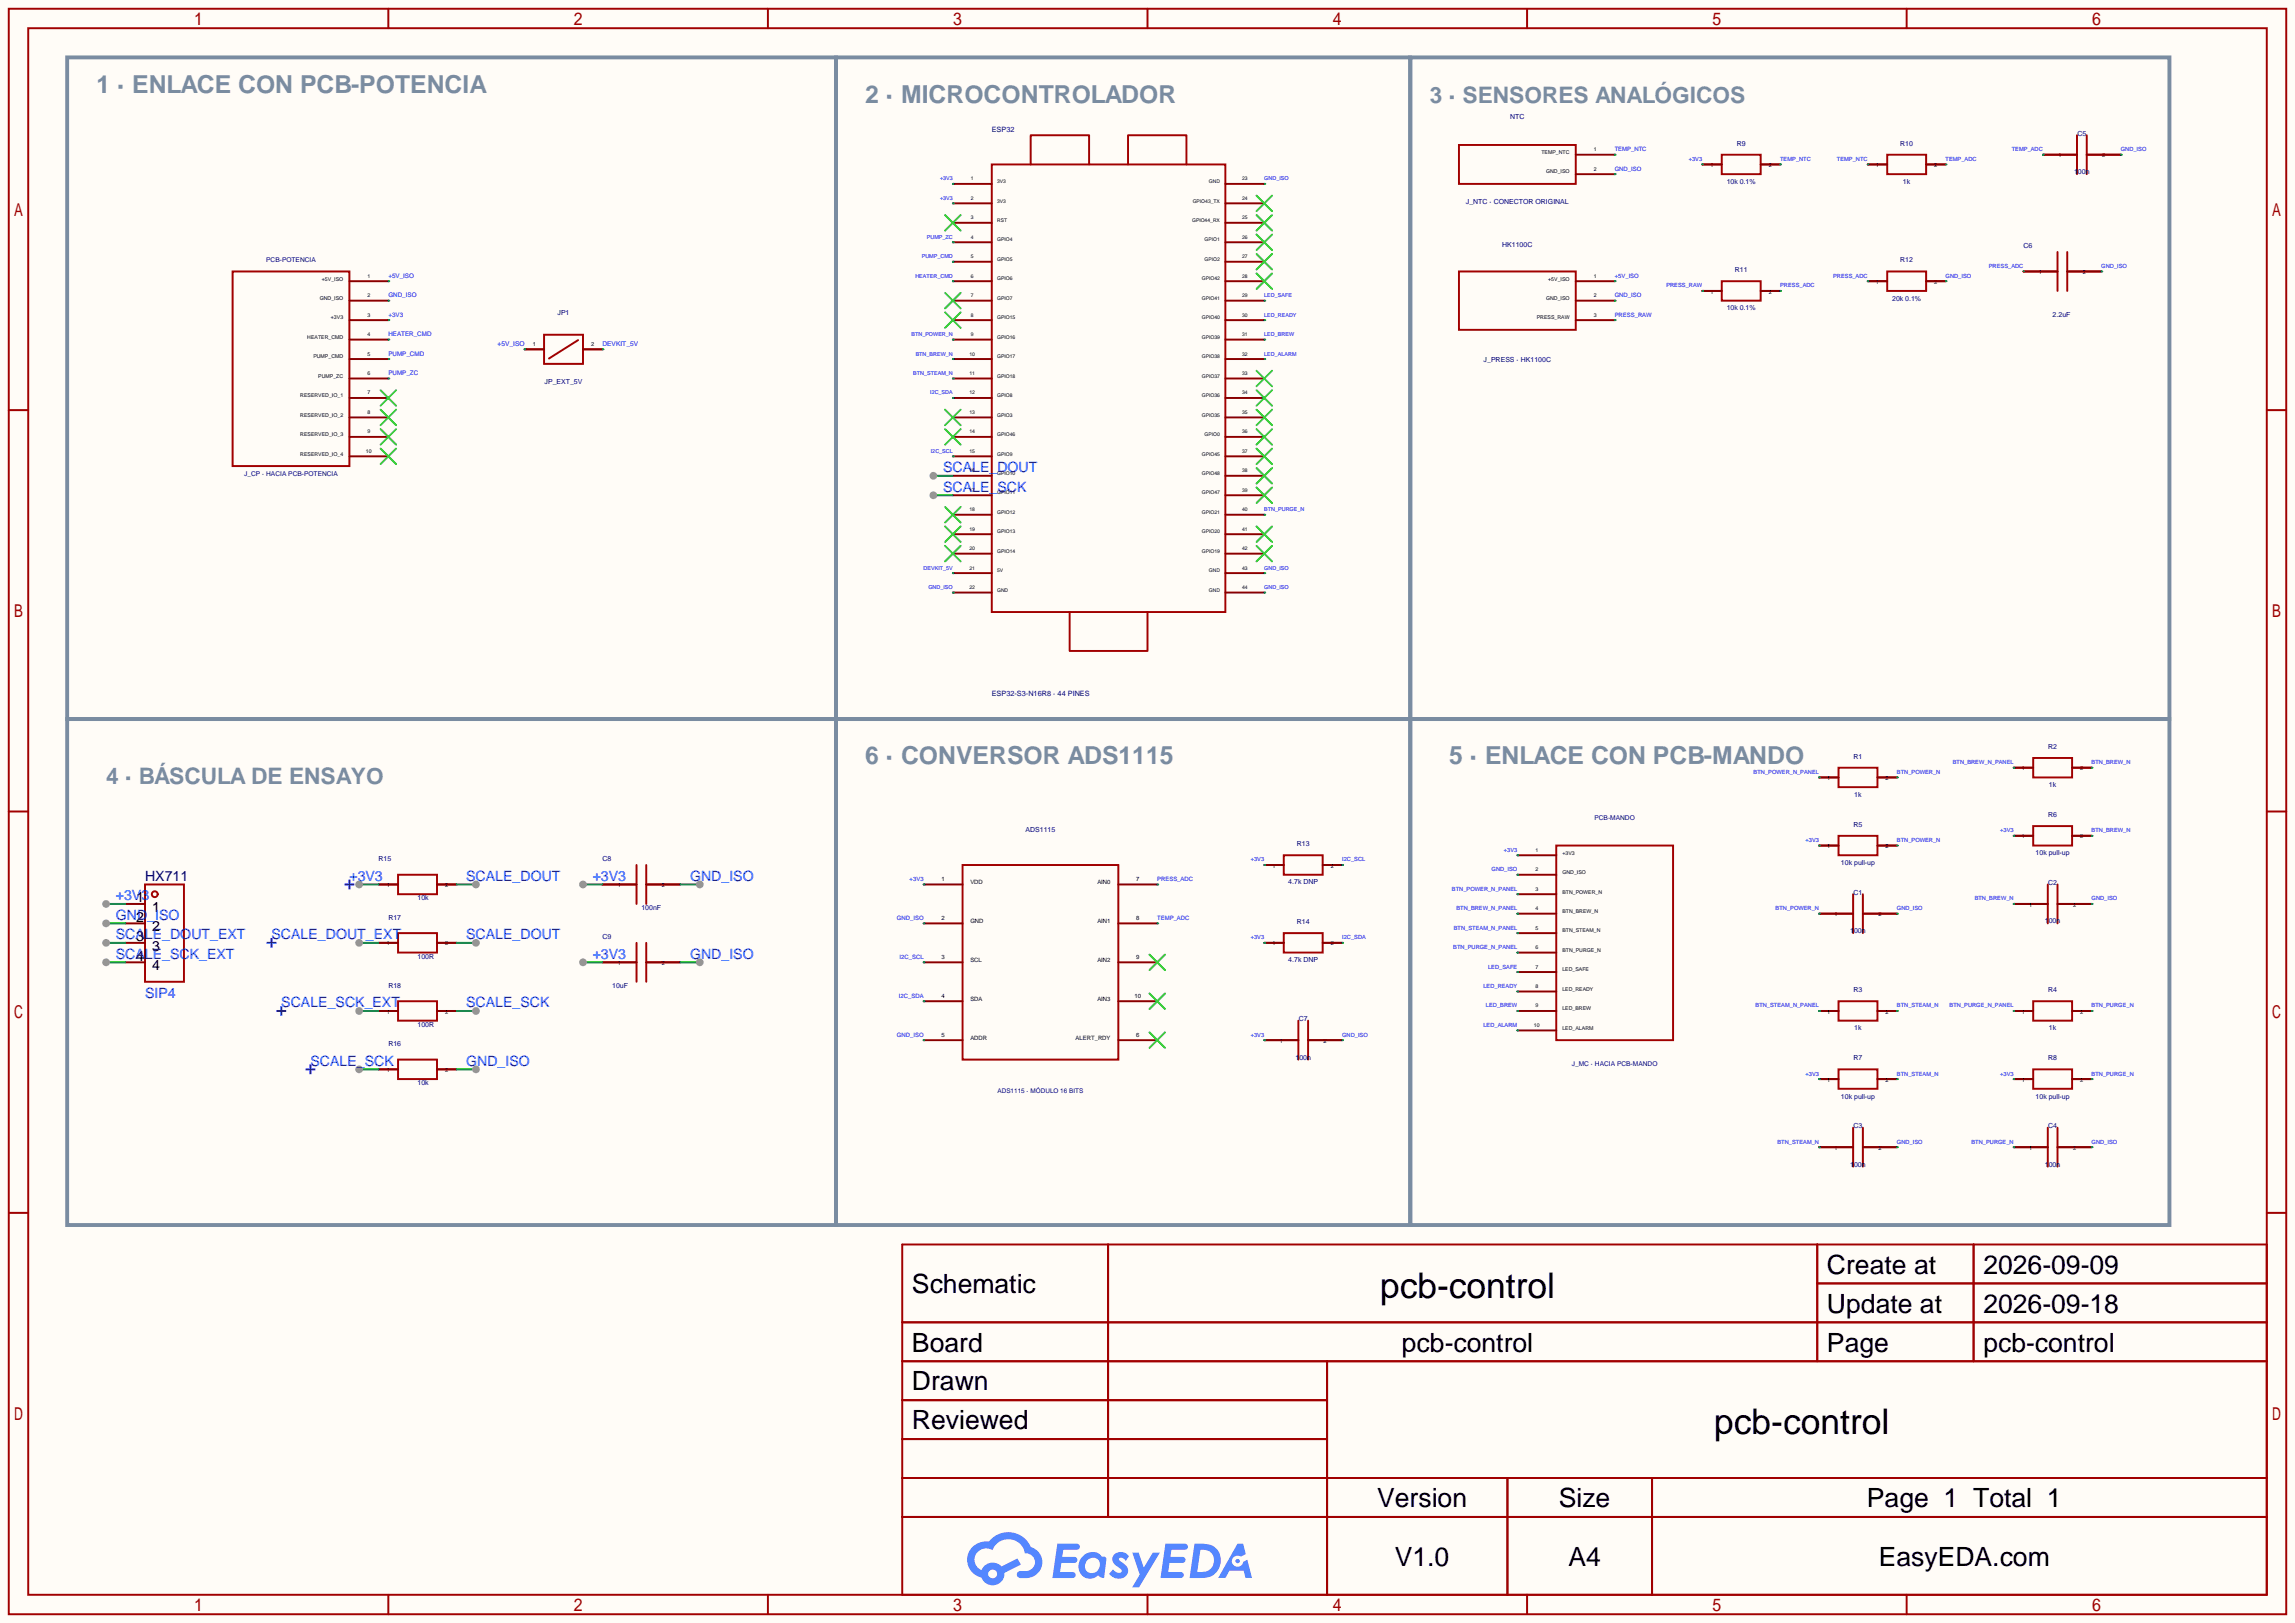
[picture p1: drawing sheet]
<svg xmlns="http://www.w3.org/2000/svg" width="299mm" height="212mm" viewBox="0 0 299 212" stroke-linecap="round" stroke-linejoin="round" font-family="sans-serif">
<defs><g id="words">
<g font-size="4.6">
<text x="180.1" y="169.4">pcb-control</text>
<text x="223.7" y="187.1">pcb-control</text>
</g>
<g font-size="3.5">
<text x="238.4" y="166.2">Create at</text>
<text x="258.8" y="166.2">2026-09-09</text>
<text x="119" y="168.8">Schematic</text>
<text x="238.4" y="171.3">Update at</text>
<text x="258.8" y="171.3">2026-09-18</text>
<text x="119" y="176.4">Board</text>
<text x="182.9" y="176.4">pcb-control</text>
<text x="238.4" y="176.4">Page</text>
<text x="258.8" y="176.4">pcb-control</text>
<text x="119" y="181.5">Drawn</text>
<text x="119" y="186.6">Reviewed</text>
<text x="179.7" y="196.7">Version</text>
<text x="203.4" y="196.7">Size</text>
<text x="243.6" y="196.7">Page 1 Total 1</text>
<text x="182" y="204.3">V1.0</text>
<text x="204.7" y="204.3">A4</text>
<text x="245.1" y="204.3">EasyEDA.com</text>
</g>
<g font-size="3.2" fill="#7a8ca0">
<text x="12.6" y="12.1">1 · ENLACE CON PCB-POTENCIA</text>
<text x="112.9" y="13.4">2 · MICROCONTROLADOR</text>
<text x="112.9" y="99.7">6 · CONVERSOR ADS1115</text>
<text x="189.1" y="99.7">5 · ENLACE CON PCB-MANDO</text>
</g>
<g font-size="3" fill="#7a8ca0">
<text x="186.6" y="13.4">3 · SENSORES ANALÓGICOS</text>
<text x="13.8" y="102.3">4 · BÁSCULA DE ENSAYO</text>
</g>
<g font-size="1.8" fill="#00f">
<text x="123.1" y="61.6">SCALE_DOUT</text>
<text x="123.1" y="64.2">SCALE_SCK</text>
<text x="15.1" y="117.5">+3V3</text>
<text x="45.6" y="115">+3V3</text>
<text x="60.8" y="115">SCALE_DOUT</text>
<text x="77.3" y="115">+3V3</text>
<text x="90" y="115">GND_ISO</text>
<text x="15.1" y="122.6">SCALE_DOUT_EXT</text>
<text x="15.1" y="125.1">SCALE_SCK_EXT</text>
<text x="15.1" y="120.1">GND_ISO</text>
<text x="35.4" y="122.6">SCALE_DOUT_EXT</text>
<text x="60.8" y="122.6">SCALE_DOUT</text>
<text x="77.3" y="125.1">+3V3</text>
<text x="90" y="125.1">GND_ISO</text>
<text x="18.9" y="130.2">SIP4</text>
<text x="36.7" y="131.5">SCALE_SCK_EXT</text>
<text x="60.8" y="131.5">SCALE_SCK</text>
<text x="40.5" y="139.1">SCALE_SCK</text>
<text x="60.8" y="139.1">GND_ISO</text>
</g>
<g font-size="1.8">
<text x="17.8" y="117.8">1</text>
<text x="19.9" y="119">1</text>
<text x="17.8" y="120.3">2</text>
<text x="17.8" y="122.8">3</text>
<text x="17.8" y="125.4">4</text>
<text x="19.9" y="121.6">2</text>
<text x="19.9" y="124.1">3</text>
<text x="19.9" y="126.6">4</text>
</g>
<text font-size="1.8" fill="#000080" x="18.9" y="115">HX711</text>
<g font-size="1" fill="#000080">
<text x="129.4" y="17.2">ESP32</text>
<text x="129.4" y="90.9">ESP32-S3-N16R8 · 44 PINES</text>
</g>
<g font-size=".9" fill="#000080">
<text x="197.1" y="15.5">NTC</text>
<text x="271.1" y="17.7">C5</text>
<text x="225.3" y="24">10k 0.1%</text>
<text x="226.6" y="19">R9</text>
<text x="248" y="19">R10</text>
<text x="248.3" y="24">1k</text>
<text x="270.6" y="22.7">100n</text>
<text x="191.3" y="26.6">J_NTC · CONECTOR ORIGINAL</text>
<text x="34.7" y="34.2">PCB-POTENCIA</text>
<text x="196" y="32.3">HK1100C</text>
<text x="226.4" y="35.5">R11</text>
<text x="248" y="34.2">R12</text>
<text x="264" y="32.4">C6</text>
<text x="72.7" y="41.1">JP1</text>
<text x="225.3" y="40.5">10k 0.1%</text>
<text x="246.9" y="39.2">20k 0.1%</text>
<text x="267.8" y="41.3">2.2uF</text>
<text x="193.6" y="47.3">J_PRESS · HK1100C</text>
<text x="71.1" y="50.1">JP_EXT_5V</text>
<text x="31.9" y="62.1">J_CP · HACIA PCB-POTENCIA</text>
<text x="241.9" y="99">R1</text>
<text x="267.3" y="97.7">R2</text>
<text x="208.1" y="107.1">PCB-MANDO</text>
<text x="241.9" y="107.9">R5</text>
<text x="242" y="104">1k</text>
<text x="267.3" y="106.6">R6</text>
<text x="267.4" y="102.7">1k</text>
<text x="49.4" y="112.4">R15</text>
<text x="78.6" y="112.4">C8</text>
<text x="133.8" y="108.6">ADS1115</text>
<text x="169.2" y="110.4">R13</text>
<text x="240.2" y="112.9">10k pull-up</text>
<text x="265.6" y="111.6">10k pull-up</text>
<text x="54.5" y="117.5">10k</text>
<text x="83.7" y="118.8">100nF</text>
<text x="168.1" y="115.4">4.7k DNP</text>
<text x="241.9" y="116.8">C1</text>
<text x="267.3" y="115.5">C2</text>
<text x="50.7" y="120.1">R17</text>
<text x="54.5" y="125.1">100R</text>
<text x="78.6" y="122.6">C9</text>
<text x="168.1" y="125.6">4.7k DNP</text>
<text x="169.2" y="120.6">R14</text>
<text x="241.4" y="121.8">100n</text>
<text x="266.8" y="120.5">100n</text>
<text x="50.7" y="129">R18</text>
<text x="79.9" y="129">10uF</text>
<text x="241.9" y="129.5">R3</text>
<text x="267.3" y="129.5">R4</text>
<text x="50.7" y="136.6">R16</text>
<text x="54.5" y="134">100R</text>
<text x="169.5" y="133.3">C7</text>
<text x="242" y="134.5">1k</text>
<text x="267.4" y="134.5">1k</text>
<text x="54.5" y="141.7">10k</text>
<text x="169" y="138.3">100n</text>
<text x="205.1" y="139.1">J_MC · HACIA PCB-MANDO</text>
<text x="240.2" y="143.4">10k pull-up</text>
<text x="241.9" y="138.4">R7</text>
<text x="265.6" y="143.4">10k pull-up</text>
<text x="267.3" y="138.4">R8</text>
<text x="241.9" y="147.3">C3</text>
<text x="267.3" y="147.3">C4</text>
<text x="241.4" y="152.3">100n</text>
<text x="266.8" y="152.3">100n</text>
</g>
<g font-size=".9" fill="#00f">
<text x="64.9" y="45.1">+5V_ISO</text>
<text x="78.6" y="45.1">DEVKIT_5V</text>
</g>
<g font-size=".8" fill="#00f">
<text x="210.7" y="19.7">TEMP_NTC</text>
<text x="210.7" y="22.3">GND_ISO</text>
<text x="50.7" y="36.2">+5V_ISO</text>
<text x="50.7" y="38.8">GND_ISO</text>
<text x="50.7" y="41.3">+3V3</text>
<text x="210.7" y="36.2">+5V_ISO</text>
<text x="210.7" y="38.8">GND_ISO</text>
<text x="210.7" y="41.3">PRESS_RAW</text>
<text x="50.7" y="43.9">HEATER_CMD</text>
<text x="50.7" y="46.4">PUMP_CMD</text>
<text x="50.7" y="48.9">PUMP_ZC</text>
<text x="118.7" y="115">+3V3</text>
<text x="151" y="115">PRESS_ADC</text>
<text x="117" y="120.1">GND_ISO</text>
<text x="117.4" y="125.1">I2C_SCL</text>
<text x="151" y="120.1">TEMP_ADC</text>
<text x="117.3" y="130.2">I2C_SDA</text>
<text x="117" y="135.3">GND_ISO</text>
</g>
<g font-size=".8">
<text x="122.8" y="115">1</text>
<text x="126.6" y="115.4">VDD</text>
<text x="143.2" y="115.4">AIN0</text>
<text x="148.2" y="115">7</text>
<text x="122.8" y="120.1">2</text>
<text x="122.8" y="125.1">3</text>
<text x="126.6" y="120.5">GND</text>
<text x="126.6" y="125.6">SCL</text>
<text x="143.2" y="120.5">AIN1</text>
<text x="143.2" y="125.6">AIN2</text>
<text x="148.2" y="120.1">8</text>
<text x="148.2" y="125.1">9</text>
<text x="122.8" y="130.2">4</text>
<text x="126.6" y="130.6">SDA</text>
<text x="143.2" y="130.6">AIN3</text>
<text x="148" y="130.2">10</text>
<text x="122.8" y="135.3">5</text>
<text x="126.6" y="135.7">ADDR</text>
<text x="140.4" y="135.7">ALERT_RDY</text>
<text x="148.2" y="135.3">6</text>
</g>
<text font-size=".8" fill="#000080" x="130.2" y="142.7">ADS1115 · MÓDULO 16 BITS</text>
<g font-size=".7" fill="#00f">
<text x="122.7" y="23.5">+3V3</text>
<text x="165" y="23.5">GND_ISO</text>
<text x="220.4" y="21">+3V3</text>
<text x="232.3" y="21">TEMP_NTC</text>
<text x="239.7" y="21">TEMP_NTC</text>
<text x="253.9" y="21">TEMP_ADC</text>
<text x="262.5" y="19.7">TEMP_ADC</text>
<text x="276.7" y="19.7">GND_ISO</text>
<text x="122.7" y="26.1">+3V3</text>
<text x="120.3" y="33.7">PUMP_CMD</text>
<text x="120.9" y="31.2">PUMP_ZC</text>
<text x="259.5" y="35">PRESS_ADC</text>
<text x="274.2" y="35">GND_ISO</text>
<text x="119.4" y="36.2">HEATER_CMD</text>
<text x="165" y="38.8">LED_SAFE</text>
<text x="165" y="41.3">LED_READY</text>
<text x="217.4" y="37.5">PRESS_RAW</text>
<text x="232.3" y="37.5">PRESS_ADC</text>
<text x="239.2" y="36.2">PRESS_ADC</text>
<text x="253.9" y="36.2">GND_ISO</text>
<text x="118.9" y="43.9">BTN_POWER_N</text>
<text x="119.5" y="46.4">BTN_BREW_N</text>
<text x="165" y="43.9">LED_BREW</text>
<text x="165" y="46.4">LED_ALARM</text>
<text x="119.2" y="48.9">BTN_STEAM_N</text>
<text x="121.4" y="51.5">I2C_SDA</text>
<text x="121.5" y="59.1">I2C_SCL</text>
<text x="165" y="66.7">BTN_PURGE_N</text>
<text x="120.5" y="74.3">DEVKIT_5V</text>
<text x="121.1" y="76.9">GND_ISO</text>
<text x="165" y="74.3">GND_ISO</text>
<text x="165" y="76.9">GND_ISO</text>
<text x="228.8" y="101">BTN_POWER_N_PANEL</text>
<text x="247.5" y="101">BTN_POWER_N</text>
<text x="254.8" y="99.7">BTN_BREW_N_PANEL</text>
<text x="272.9" y="99.7">BTN_BREW_N</text>
<text x="163.2" y="112.4">+3V3</text>
<text x="175.1" y="112.4">I2C_SCL</text>
<text x="194.6" y="113.7">GND_ISO</text>
<text x="196.2" y="111.2">+3V3</text>
<text x="235.6" y="109.9">+3V3</text>
<text x="247.5" y="109.9">BTN_POWER_N</text>
<text x="261" y="108.6">+3V3</text>
<text x="272.9" y="108.6">BTN_BREW_N</text>
<text x="189.5" y="116.3">BTN_POWER_N_PANEL</text>
<text x="190" y="118.8">BTN_BREW_N_PANEL</text>
<text x="231.7" y="118.8">BTN_POWER_N</text>
<text x="247.5" y="118.8">GND_ISO</text>
<text x="257.7" y="117.5">BTN_BREW_N</text>
<text x="272.9" y="117.5">GND_ISO</text>
<text x="163.2" y="122.6">+3V3</text>
<text x="175.1" y="122.6">I2C_SDA</text>
<text x="189.6" y="123.9">BTN_PURGE_N_PANEL</text>
<text x="189.7" y="121.3">BTN_STEAM_N_PANEL</text>
<text x="193.6" y="129">LED_READY</text>
<text x="193.9" y="131.5">LED_BREW</text>
<text x="194.2" y="126.4">LED_SAFE</text>
<text x="229.1" y="131.5">BTN_STEAM_N_PANEL</text>
<text x="247.5" y="131.5">BTN_STEAM_N</text>
<text x="254.4" y="131.5">BTN_PURGE_N_PANEL</text>
<text x="272.9" y="131.5">BTN_PURGE_N</text>
<text x="163.2" y="135.3">+3V3</text>
<text x="175.1" y="135.3">GND_ISO</text>
<text x="193.6" y="134">LED_ALARM</text>
<text x="235.6" y="140.4">+3V3</text>
<text x="247.5" y="140.4">BTN_STEAM_N</text>
<text x="261" y="140.4">+3V3</text>
<text x="272.9" y="140.4">BTN_PURGE_N</text>
<text x="231.9" y="149.3">BTN_STEAM_N</text>
<text x="247.5" y="149.3">GND_ISO</text>
<text x="257.3" y="149.3">BTN_PURGE_N</text>
<text x="272.9" y="149.3">GND_ISO</text>
</g>
<g font-size=".7">
<text x="126.7" y="23.5">1</text>
<text x="130.1" y="23.9">3V3</text>
<text x="157.7" y="23.9">GND</text>
<text x="162.1" y="23.5">23</text>
<text x="201.1" y="20.1">TEMP_NTC</text>
<text x="201.7" y="22.6">GND_ISO</text>
<text x="208" y="19.7">1</text>
<text x="208" y="22.3">2</text>
<text x="223.2" y="21.8">1</text>
<text x="230.8" y="21.8">2</text>
<text x="244.8" y="21.8">1</text>
<text x="252.4" y="21.8">2</text>
<text x="268.6" y="20.5">1</text>
<text x="274.3" y="20.5">2</text>
<text x="126.7" y="26.1">2</text>
<text x="126.7" y="28.6">3</text>
<text x="130.1" y="26.4">3V3</text>
<text x="130.1" y="29">RST</text>
<text x="155.6" y="29">GPIO44_RX</text>
<text x="155.6" y="26.4">GPIO43_TX</text>
<text x="162.1" y="26.1">24</text>
<text x="162.1" y="28.6">25</text>
<text x="126.7" y="31.2">4</text>
<text x="126.7" y="33.7">5</text>
<text x="130.1" y="31.5">GPIO4</text>
<text x="130.1" y="34.1">GPIO5</text>
<text x="157.2" y="31.5">GPIO1</text>
<text x="157.2" y="34.1">GPIO2</text>
<text x="162.1" y="31.2">26</text>
<text x="162.1" y="33.7">27</text>
<text x="266.1" y="35.8">1</text>
<text x="271.8" y="35.8">2</text>
<text x="41.7" y="39.2">GND_ISO</text>
<text x="42" y="36.6">+5V_ISO</text>
<text x="43.2" y="41.7">+3V3</text>
<text x="47.9" y="36.2">1</text>
<text x="47.9" y="38.8">2</text>
<text x="47.9" y="41.3">3</text>
<text x="126.7" y="36.2">6</text>
<text x="126.7" y="38.8">7</text>
<text x="126.7" y="41.3">8</text>
<text x="130.1" y="36.6">GPIO6</text>
<text x="130.1" y="39.1">GPIO7</text>
<text x="130.1" y="41.7">GPIO15</text>
<text x="156.8" y="36.6">GPIO42</text>
<text x="156.8" y="39.1">GPIO41</text>
<text x="156.8" y="41.7">GPIO40</text>
<text x="162.1" y="36.2">28</text>
<text x="162.1" y="38.8">29</text>
<text x="162.1" y="41.3">30</text>
<text x="200.5" y="41.7">PRESS_RAW</text>
<text x="201.7" y="39.2">GND_ISO</text>
<text x="202" y="36.6">+5V_ISO</text>
<text x="208" y="36.2">1</text>
<text x="208" y="38.8">2</text>
<text x="208" y="41.3">3</text>
<text x="223.2" y="38.3">1</text>
<text x="230.8" y="38.3">2</text>
<text x="244.8" y="37">1</text>
<text x="252.4" y="37">2</text>
<text x="40.1" y="44.2">HEATER_CMD</text>
<text x="40.9" y="46.8">PUMP_CMD</text>
<text x="47.9" y="43.9">4</text>
<text x="47.9" y="46.4">5</text>
<text x="69.5" y="45.1">1</text>
<text x="77.1" y="45.1">2</text>
<text x="126.5" y="46.4">10</text>
<text x="126.7" y="43.9">9</text>
<text x="130.1" y="44.2">GPIO16</text>
<text x="130.1" y="46.8">GPIO17</text>
<text x="156.8" y="44.2">GPIO39</text>
<text x="156.8" y="46.8">GPIO38</text>
<text x="162.1" y="43.9">31</text>
<text x="162.1" y="46.4">32</text>
<text x="39.2" y="51.9">RESERVED_IO_1</text>
<text x="41.5" y="49.3">PUMP_ZC</text>
<text x="47.9" y="48.9">6</text>
<text x="47.9" y="51.5">7</text>
<text x="126.5" y="48.9">11</text>
<text x="126.5" y="51.5">12</text>
<text x="130.1" y="49.3">GPIO18</text>
<text x="130.1" y="51.8">GPIO8</text>
<text x="156.8" y="49.3">GPIO37</text>
<text x="156.8" y="51.8">GPIO36</text>
<text x="162.1" y="48.9">33</text>
<text x="162.1" y="51.5">34</text>
<text x="39.2" y="54.4">RESERVED_IO_2</text>
<text x="39.2" y="56.9">RESERVED_IO_3</text>
<text x="39.2" y="59.5">RESERVED_IO_4</text>
<text x="47.8" y="59.1">10</text>
<text x="47.9" y="54">8</text>
<text x="47.9" y="56.6">9</text>
<text x="126.5" y="54">13</text>
<text x="126.5" y="56.6">14</text>
<text x="126.5" y="59.1">15</text>
<text x="130.1" y="54.4">GPIO3</text>
<text x="130.1" y="56.9">GPIO46</text>
<text x="130.1" y="59.5">GPIO9</text>
<text x="156.8" y="54.4">GPIO35</text>
<text x="156.8" y="59.5">GPIO45</text>
<text x="157.2" y="56.9">GPIO0</text>
<text x="162.1" y="54">35</text>
<text x="162.1" y="56.6">36</text>
<text x="162.1" y="59.1">37</text>
<text x="126.5" y="61.6">16</text>
<text x="126.5" y="64.2">17</text>
<text x="130.1" y="62">GPIO10</text>
<text x="130.1" y="64.5">GPIO11</text>
<text x="156.8" y="62">GPIO48</text>
<text x="156.8" y="64.5">GPIO47</text>
<text x="162.1" y="61.6">38</text>
<text x="162.1" y="64.2">39</text>
<text x="126.5" y="66.7">18</text>
<text x="126.5" y="69.3">19</text>
<text x="126.5" y="71.8">20</text>
<text x="130.1" y="67.1">GPIO12</text>
<text x="130.1" y="69.6">GPIO13</text>
<text x="156.8" y="67.1">GPIO21</text>
<text x="156.8" y="69.6">GPIO20</text>
<text x="162.1" y="66.7">40</text>
<text x="162.1" y="69.3">41</text>
<text x="162.1" y="71.8">42</text>
<text x="126.5" y="74.3">21</text>
<text x="126.5" y="76.9">22</text>
<text x="130.1" y="72.2">GPIO14</text>
<text x="130.1" y="74.7">5V</text>
<text x="130.1" y="77.2">GND</text>
<text x="156.8" y="72.2">GPIO19</text>
<text x="157.7" y="74.7">GND</text>
<text x="157.7" y="77.2">GND</text>
<text x="162.1" y="74.3">43</text>
<text x="162.1" y="76.9">44</text>
<text x="238.4" y="101.8">1</text>
<text x="246.1" y="101.8">2</text>
<text x="263.8" y="100.5">1</text>
<text x="271.5" y="100.5">2</text>
<text x="166" y="113.2">1</text>
<text x="173.7" y="113.2">2</text>
<text x="200.3" y="111.2">1</text>
<text x="200.3" y="113.7">2</text>
<text x="203.9" y="111.5">+3V3</text>
<text x="238.4" y="110.7">1</text>
<text x="246.1" y="110.7">2</text>
<text x="263.8" y="109.4">1</text>
<text x="271.5" y="109.4">2</text>
<text x="50.5" y="115.8">1</text>
<text x="58.1" y="115.8">2</text>
<text x="80.6" y="115.8">1</text>
<text x="86.3" y="115.8">2</text>
<text x="200.3" y="116.3">3</text>
<text x="200.3" y="118.8">4</text>
<text x="203.9" y="114.1">GND_ISO</text>
<text x="203.9" y="116.6">BTN_POWER_N</text>
<text x="203.9" y="119.2">BTN_BREW_N</text>
<text x="239.4" y="119.6">1</text>
<text x="245.1" y="119.6">2</text>
<text x="264.8" y="118.3">1</text>
<text x="270.5" y="118.3">2</text>
<text x="50.5" y="123.4">1</text>
<text x="58.1" y="123.4">2</text>
<text x="80.6" y="125.9">1</text>
<text x="86.3" y="125.9">2</text>
<text x="166" y="123.4">1</text>
<text x="173.7" y="123.4">2</text>
<text x="200.3" y="121.3">5</text>
<text x="200.3" y="123.9">6</text>
<text x="203.9" y="121.7">BTN_STEAM_N</text>
<text x="203.9" y="124.2">BTN_PURGE_N</text>
<text x="200.3" y="126.4">7</text>
<text x="200.3" y="129">8</text>
<text x="200.3" y="131.5">9</text>
<text x="203.9" y="126.8">LED_SAFE</text>
<text x="203.9" y="129.3">LED_READY</text>
<text x="203.9" y="131.9">LED_BREW</text>
<text x="50.5" y="132.3">1</text>
<text x="58.1" y="132.3">2</text>
<text x="167" y="136.1">1</text>
<text x="172.7" y="136.1">2</text>
<text x="200.2" y="134">10</text>
<text x="203.9" y="134.4">LED_ALARM</text>
<text x="238.4" y="132.3">1</text>
<text x="246.1" y="132.3">2</text>
<text x="263.8" y="132.3">1</text>
<text x="271.5" y="132.3">2</text>
<text x="50.5" y="139.9">1</text>
<text x="58.1" y="139.9">2</text>
<text x="238.4" y="141.2">1</text>
<text x="246.1" y="141.2">2</text>
<text x="263.8" y="141.2">1</text>
<text x="271.5" y="141.2">2</text>
<text x="239.4" y="150.1">1</text>
<text x="245.1" y="150.1">2</text>
<text x="264.8" y="150.1">1</text>
<text x="270.5" y="150.1">2</text>
</g>
</g></defs>
<path d="M0 0h299.5v211.8h-299.5z" fill="#fffcf7"/>
<g fill="none" stroke="#a10000" stroke-width=".25">
<path d="M1.1 1.1h297.2v209.6h-297.2zM3.7 3.7h292.1v204.5h-292.1zM50.7 1.1v2.6M100.2 1.1v2.6M149.7 1.1v2.6M199.3 1.1v2.6M248.8 1.1v2.6M1.1 53.5h2.6M295.8 53.5h2.5M1.1 105.9h2.6M295.8 105.9h2.5M1.1 158.3h2.6"/>
<path d="M295.8 158.3h2.5M117.7 162.4h178.1v45.8h-178.1zM117.7 172.6h178.1M117.7 177.7h178.1M144.6 162.4v35.6M173.2 177.7v30.5M237.1 162.4v15.3M237.1 167.5h58.7M257.5 162.4v15.3M117.7 182.8h55.5M117.7 192.9h178.1M117.7 187.8h55.5"/>
<path d="M117.7 198h178.1M196.7 192.9v15.3M215.6 192.9v15.3M50.7 208.2v2.5M100.2 208.2v2.5M149.7 208.2v2.5M199.3 208.2v2.5M248.8 208.2v2.5"/>
</g>
<g fill="#5487ff">
<path d="M145.5 202.8a1.3 1.3 0 0 1 1.8 .3l-.4 .6a.54 .54 0 0 0-.9-.2v.1a2.71 2.71 0 0 1 1.2 1.2 1.27 1.27 0 0 1-.9 1.2 1.27 1.27 0 0 1-1.4-.4l-.2-.2 .5-.6a.7 .7 0 0 0 1.2 .3l-.1-.2a2.92 2.92 0 0 1-1.1-1.2 .84 .84 0 0 1 .3-.9z"/>
<path d="M147.7 202.7h.9l.7 1.9 1.1-1.9h.9l-2.7 4.5h-.9l1-1.7z"/>
<path d="M138 201.5h1.6a1.31 1.31 0 0 1 1.2 .2 .4 .4 0 0 1-.3 .6h-1.8l-.1 .9h1.6a.4 .4 0 0 1 .4 .4 .4 .4 0 0 1-.4 .4h-1.7l-.2 1.2h.8a1.23 1.23 0 0 1 1.2 .2 .39 .39 0 0 1-.3 .6h-2.7z"/>
<path d="M152.1 201.5h1.6a1.32 1.32 0 0 1 1.3 .2 .39 .39 0 0 1-.4 .6h-1.7l-.2 .9h1.7a.4 .4 0 0 1 .3 .4 .4 .4 0 0 1-.4 .4h-1.7l-.2 1.2h.8a1.23 1.23 0 0 1 1.2 .2 .39 .39 0 0 1-.3 .6h-2.7z"/>
<path d="M161.5 201.5h.7l.4 1.3-.7 .4a.75 .75 0 0 0-1.1 .3 .75 .75 0 0 0 .5 1 .75 .75 0 0 0 .9-.6l.6-.3 .6 2.4h-.9l-.2-1h-1.9l-.5 1h-.9z"/>
<path d="M155.9 201.5l-.7 4.5a6.3 6.3 0 0 0 2.9-.3 2.26 2.26 0 0 0 1.1-2.8 2.26 2.26 0 0 0-2.6-1.4zM156.6 202.3a1.47 1.47 0 0 1 1.8 1.3 1.47 1.47 0 0 1-1.5 1.6h-.7z"/>
<path d="M141.3 203.1a1.63 1.63 0 0 0-.5 2 1.63 1.63 0 0 0 2 .9l.5-.4 .3 .3 .5 .1 .3-2.5-.2-.3h-.2a.57 .57 0 0 1-.6-.4 1.73 1.73 0 0 0-2.1 .3zM141.9 203.6a.95 .95 0 0 1 1.4 0 .95 .95 0 0 1 0 1.3 .96 .96 0 0 1-1.5 .2 .96 .96 0 0 1 .1-1.5z"/>
<path d="M126.9 201.9a2.37 2.37 0 0 0 1.2 4 1.54 1.54 0 0 0 1.7 1 1.54 1.54 0 0 0 1.3-1.6l2.1-1.1-.5-.8-2 1.1a1.57 1.57 0 0 0-2.6 .4 1.5 1.5 0 0 1-.8-2.1 1.5 1.5 0 0 1 2.2-.5 2.23 2.23 0 0 1 2.3-1.4 2.23 2.23 0 0 1 2 1.8 1.16 1.16 0 0 1 1.2 1.1 1.16 1.16 0 0 1-1 1.3h-.7a.47 .47 0 0 0-.6 .3 .47 .47 0 0 0 .4 .6 2.33 2.33 0 0 0 2.9-2.1 2.1 2.1 0 0 0-1.5-2 3.2 3.2 0 0 0-5.4-.7h-.4a2.55 2.55 0 0 0-1.8 .7zM129 205.4a.58 .58 0 0 1 1.1 0 .58 .58 0 0 1-1.1 0z"/>
<circle cx="161.5" cy="203.8" r=".28"/>
</g>
<g fill="none" stroke="#a10000" stroke-width=".25">
<path d="M190.4 18.9h15.2v5.1h-15.2zM271 17.7v5M272.3 17.7v5M30.4 35.4h15.2v25.4h-15.2zM129.4 21.5h30.5v58.4h-30.5zM134.5 21.5v-3.8h7.6v3.8M147.2 21.5v-3.8h7.6v3.8M190.4 35.4h15.2v7.7h-15.2zM222.1 21.5h2.6M222.1 38h2.6M224.7 20.2h5v2.5h-5zM224.7 36.7h5v2.5h-5z"/>
<path d="M229.7 21.5h2.6M229.7 38h2.6M243.7 21.5h2.6M243.7 36.7h2.6M246.3 20.2h5v2.5h-5zM246.3 35.4h5v2.6h-5zM251.3 21.5h2.6M251.3 36.7h2.6M264 35.4h4.5M266.6 20.2h4.4M268.5 32.9v5.1M269.7 32.9v5.1"/>
<path d="M269.7 35.4h4.5M272.3 20.2h4.4M68.5 45.6h2.5M71 43.7h5.1v3.8h-5.1zM75.4 44.4l-3.8 2.4M76.1 45.6h2.5M139.6 79.9v5.1h10.1v-5.1M265.3 98.9h5.1v2.6h-5.1zM18.9 115.4h5.1v12.7h-5.1zM49.4 115.4h2.5M51.9 114.2h5.1v2.5h-5.1zM57 115.4h2.6"/>
<path d="M78.6 115.4h4.5M83.1 112.9v5.1M84.3 115.4h4.5M84.3 112.9v5.1M125.6 112.9h20.3v25.4h-20.3zM165 112.9h2.5M167.5 111.6h5.1v2.6h-5.1zM172.6 112.9h2.5M203.1 110.4h15.2v25.4h-15.2zM237.4 101.5h2.5M237.4 110.4h2.5M237.4 119.3h4.4"/>
<path d="M239.9 100.2h5.1v2.5h-5.1zM239.9 109.1h5.1v2.5h-5.1zM241.8 116.7v5.1M243.1 116.7v5.1M243.1 119.3h4.4M245 101.5h2.5M245 110.4h2.5M262.8 100.2h2.5M262.8 109.1h2.5M262.8 118h4.4M265.3 107.8h5.1v2.6h-5.1zM267.2 115.4v5.1"/>
<path d="M268.5 115.4v5.1M268.5 118h4.4M270.4 100.2h2.5M270.4 109.1h2.5M49.4 139.6h2.5M49.4 123.1h2.5M49.4 132h2.5M51.9 138.3h5.1v2.5h-5.1zM51.9 121.8h5.1v2.5h-5.1zM51.9 130.7h5.1v2.5h-5.1zM57 139.6h2.6M57 123.1h2.6"/>
<path d="M57 132h2.6M78.6 125.6h4.5M83.1 123.1v5M84.3 123.1v5M84.3 125.6h4.5M165 123.1h2.5M165 135.8h4.4M167.5 121.8h5.1v2.5h-5.1zM169.4 133.2v5.1M170.7 133.2v5.1M170.7 135.8h4.4M172.6 123.1h2.5"/>
<path d="M237.4 132h2.5M239.9 130.7h5.1v2.5h-5.1zM239.9 139.6h5.1v2.5h-5.1zM245 132h2.5M262.8 132h2.5M265.3 130.7h5.1v2.5h-5.1zM265.3 139.6h5.1v2.5h-5.1zM270.4 132h2.5M237.4 140.8h2.5M237.4 149.7h4.4M241.8 147.2v5.1M243.1 147.2v5.1"/>
<path d="M243.1 149.7h4.4M245 140.8h2.5M262.8 140.8h2.5M262.8 149.7h4.4M267.2 147.2v5.1M268.5 147.2v5.1M268.5 149.7h4.4M270.4 140.8h2.5"/>
<circle cx="20.2" cy="116.7" r=".38"/>
</g>
<g fill="none" stroke="#870000" stroke-width=".25">
<path d="M45.6 36.7h5.1M45.6 39.2h5.1M124.3 36.7h5.1M124.3 39.2h5.1M124.3 24h5.1M124.3 26.5h5.1M124.3 29.1h5.1M124.3 31.6h5.1M124.3 34.2h5.1M159.9 36.7h5.1M159.9 39.2h5.1M159.9 24h5.1"/>
<path d="M159.9 26.5h5.1M159.9 29.1h5.1M159.9 31.6h5.1M159.9 34.2h5.1M205.6 36.7h5.1M205.6 39.2h5.1M205.6 20.2h5.1M205.6 22.7h5.1M222.1 21.5h2.6M222.1 38h2.6M229.7 21.5h2.6M229.7 38h2.6"/>
<path d="M243.7 36.7h2.6M243.7 21.5h2.6M251.3 36.7h2.6M251.3 21.5h2.6M264 35.4h4.5M266.6 20.2h4.4M269.7 35.4h4.5M272.3 20.2h4.4M45.6 41.8h5.1M45.6 44.3h5.1M45.6 46.9h5.1M45.6 49.4h5.1"/>
<path d="M45.6 51.9h5.1M45.6 54.5h5.1M45.6 57h5.1M45.6 59.6h5.1M68.5 45.6h2.5M76.1 45.6h2.5M124.3 41.8h5.1M124.3 44.3h5.1M124.3 46.9h5.1M124.3 49.4h5.1M124.3 51.9h5.1M124.3 54.5h5.1"/>
<path d="M124.3 57h5.1M124.3 59.6h5.1M159.9 41.8h5.1M159.9 44.3h5.1M159.9 46.9h5.1M159.9 49.4h5.1M159.9 51.9h5.1M159.9 54.5h5.1M159.9 57h5.1M159.9 59.6h5.1M205.6 41.8h5.1M124.3 62.1h5.1"/>
<path d="M124.3 64.6h5.1M124.3 67.2h5.1M124.3 69.7h5.1M124.3 72.3h5.1M124.3 74.8h5.1M124.3 77.3h5.1M159.9 62.1h5.1M159.9 64.6h5.1M159.9 67.2h5.1M159.9 69.7h5.1M159.9 72.3h5.1M159.9 74.8h5.1"/>
<path d="M159.9 77.3h5.1M16.4 118h2.5M49.4 115.4h2.5M57 115.4h2.6M78.6 115.4h4.5M84.3 115.4h4.5M120.5 115.4h5.1M145.9 115.4h5.1M165 112.9h2.5M172.6 112.9h2.5M198 111.6h5.1M198 114.2h5.1"/>
<path d="M198 116.7h5.1M198 119.3h5.1M237.4 119.3h4.4M237.4 101.5h2.5M237.4 110.4h2.5M243.1 119.3h4.4M245 101.5h2.5M245 110.4h2.5M262.8 100.2h2.5M262.8 109.1h2.5M262.8 118h4.4M268.5 118h4.4"/>
<path d="M270.4 100.2h2.5M270.4 109.1h2.5M16.4 123.1h2.5M16.4 125.6h2.5M16.4 120.5h2.5M49.4 132h2.5M49.4 139.6h2.5M49.4 123.1h2.5M57 132h2.6M57 139.6h2.6M57 123.1h2.6M78.6 125.6h4.5"/>
<path d="M84.3 125.6h4.5M120.5 125.6h5.1M120.5 120.5h5.1M120.5 130.7h5.1M120.5 135.8h5.1M145.9 125.6h5.1M145.9 120.5h5.1M145.9 130.7h5.1M145.9 135.8h5.1M165 123.1h2.5M165 135.8h4.4M170.7 135.8h4.4"/>
<path d="M172.6 123.1h2.5M198 121.8h5.1M198 124.3h5.1M198 126.9h5.1M198 129.4h5.1M198 132h5.1M198 134.5h5.1M237.4 132h2.5M245 132h2.5M262.8 132h2.5M270.4 132h2.5M237.4 140.8h2.5"/>
<path d="M237.4 149.7h4.4M243.1 149.7h4.4M245 140.8h2.5M262.8 140.8h2.5M262.8 149.7h4.4M268.5 149.7h4.4M270.4 140.8h2.5"/>
</g>
<g fill="none" stroke="#3c3" stroke-width=".25">
<path d="M123.3 28.1l2 2M123.3 38.2l2 2.1M125.3 28.1l-2 2M125.3 38.2l-2 2.1M164 25.5l2 2.1M164 28.1l2 2M164 30.6l2 2M164 33.1l2 2.1M164 35.7l2 2M166 25.5l-2 2.1M166 28.1l-2 2M166 30.6l-2 2"/>
<path d="M166 33.1l-2 2.1M166 35.7l-2 2M49.7 50.9l2 2.1M49.7 53.5l2 2M49.7 56l2 2M49.7 58.5l2 2.1M51.7 50.9l-2 2.1M51.7 53.5l-2 2M51.7 56l-2 2M51.7 58.5l-2 2.1M123.3 40.8l2 2M123.3 53.5l2 2"/>
<path d="M123.3 56l2 2M125.3 40.8l-2 2M125.3 53.5l-2 2M125.3 56l-2 2M164 48.4l2 2M164 50.9l2 2.1M164 53.5l2 2M164 56l2 2M164 58.5l2 2.1M166 48.4l-2 2M166 50.9l-2 2.1M166 53.5l-2 2"/>
<path d="M166 56l-2 2M166 58.5l-2 2.1M123.3 66.2l2 2M123.3 68.7l2 2M123.3 71.2l2 2.1M125.3 66.2l-2 2M125.3 68.7l-2 2M125.3 71.2l-2 2.1M164 61.1l2 2M164 63.6l2 2.1M164 68.7l2 2M164 71.2l2 2.1"/>
<path d="M166 61.1l-2 2M166 63.6l-2 2.1M166 68.7l-2 2M166 71.2l-2 2.1M150 124.6l2 2M150 129.7l2 2M150 134.7l2 2.1M152 124.6l-2 2M152 129.7l-2 2M152 134.7l-2 2.1"/>
</g>
<g fill="none" stroke="#008700" stroke-width=".25">
<path d="M50.7 36.7h.1M50.7 39.2h.1M124.3 24h.1M124.3 26.5h.1M124.3 31.6h.1M124.3 34.2h.1M124.3 36.7h.1M165 24h.1M165 39.2h.1M210.7 20.2h.1M210.7 22.7h.1M210.7 36.7h.1"/>
<path d="M210.7 39.2h.1M222.1 21.5h.1M222.1 38h.1M232.3 21.5h.1M232.3 38h.1M243.7 21.5h.1M243.7 36.7h.1M253.9 21.5h.1M253.9 36.7h.1M264 35.4h.1M266.6 20.2h.1M274.2 35.4h.1"/>
<path d="M276.7 20.2h.1M50.7 41.8h.1M50.7 44.3h.1M50.7 46.9h.1M50.7 49.4h.1M68.5 45.6h.1M78.6 45.6h.1M124.3 44.3h.1M124.3 46.9h.1M124.3 49.4h.1M124.3 51.9h.1M124.3 59.6h.1"/>
<path d="M165 41.8h.1M165 44.3h.1M165 46.9h.1M210.7 41.8h.1M124.3 74.8h.1M124.3 77.3h.1M165 67.2h.1M165 74.8h.1M165 77.3h.1M120.5 115.4h.1M151 115.4h.1M165 112.9h.1"/>
<path d="M175.1 112.9h.1M198 111.6h.1M198 114.2h.1M198 116.7h.1M198 119.3h.1M237.4 101.5h.1M237.4 110.4h.1M237.4 119.3h.1M247.5 101.5h.1M247.5 110.4h.1M247.5 119.3h.1M262.8 100.2h.1"/>
<path d="M262.8 109.1h.1M262.8 118h.1M272.9 100.2h.1M272.9 109.1h.1M272.9 118h.1M59.6 123.1h2.5M120.5 120.5h.1M120.5 125.6h.1M120.5 130.7h.1M120.5 135.8h.1M151 120.5h.1M165 123.1h.1"/>
<path d="M165 135.8h.1M175.1 123.1h.1M175.1 135.8h.1M198 121.8h.1M198 124.3h.1M198 126.9h.1M198 129.4h.1M198 132h.1M198 134.5h.1M237.4 132h.1M247.5 132h.1M262.8 132h.1"/>
<path d="M272.9 132h.1M237.4 140.8h.1M237.4 149.7h.1M247.5 140.8h.1M247.5 149.7h.1M262.8 140.8h.1M262.8 149.7h.1M272.9 140.8h.1M272.9 149.7h.1"/>
</g>
<circle cx="62.1" cy="123.1" r=".51" fill="#999"/>
<path d="M59.6 115.4h2.5" fill="none" stroke="#008700" stroke-width=".25"/>
<circle cx="62.1" cy="115.4" r=".51" fill="#999"/>
<path d="M59.6 132h2.5" fill="none" stroke="#008700" stroke-width=".25"/>
<circle cx="62.1" cy="132" r=".51" fill="#999"/>
<path d="M46.9 139.6h2.5" fill="none" stroke="#008700" stroke-width=".25"/>
<circle cx="46.9" cy="139.6" r=".51" fill="#999"/>
<path d="M46.9 123.1h2.5" fill="none" stroke="#008700" stroke-width=".25"/>
<circle cx="46.9" cy="123.1" r=".51" fill="#999"/>
<path d="M13.8 123.1h2.6" fill="none" stroke="#008700" stroke-width=".25"/>
<circle cx="13.8" cy="123.1" r=".51" fill="#999"/>
<path d="M46.9 132h2.5" fill="none" stroke="#008700" stroke-width=".25"/>
<circle cx="46.9" cy="132" r=".51" fill="#999"/>
<path d="M13.8 125.6h2.6" fill="none" stroke="#008700" stroke-width=".25"/>
<circle cx="13.8" cy="125.6" r=".51" fill="#999"/>
<path d="M13.8 118h2.6" fill="none" stroke="#008700" stroke-width=".25"/>
<circle cx="13.8" cy="118" r=".51" fill="#999"/>
<path d="M46.9 115.4h2.5" fill="none" stroke="#008700" stroke-width=".25"/>
<circle cx="46.9" cy="115.4" r=".51" fill="#999"/>
<path d="M76.1 115.4h2.5" fill="none" stroke="#008700" stroke-width=".25"/>
<circle cx="76.1" cy="115.4" r=".51" fill="#999"/>
<path d="M76.1 125.6h2.5" fill="none" stroke="#008700" stroke-width=".25"/>
<circle cx="76.1" cy="125.6" r=".51" fill="#999"/>
<path d="M13.8 120.5h2.6" fill="none" stroke="#008700" stroke-width=".25"/>
<circle cx="13.8" cy="120.5" r=".51" fill="#999"/>
<path d="M59.6 139.6h2.5" fill="none" stroke="#008700" stroke-width=".25"/>
<circle cx="62.1" cy="139.6" r=".51" fill="#999"/>
<path d="M88.8 115.4h2.5" fill="none" stroke="#008700" stroke-width=".25"/>
<circle cx="91.3" cy="115.4" r=".51" fill="#999"/>
<path d="M88.8 125.6h2.5" fill="none" stroke="#008700" stroke-width=".25"/>
<circle cx="91.3" cy="125.6" r=".51" fill="#999"/>
<path d="M121.8 62.1h2.5" fill="none" stroke="#008700" stroke-width=".25"/>
<circle cx="121.8" cy="62.1" r=".51" fill="#999"/>
<path d="M121.8 64.6h2.5" fill="none" stroke="#008700" stroke-width=".25"/>
<circle cx="121.8" cy="64.6" r=".51" fill="#999"/>
<path d="M8.8 7.5h100.3v86.4h-100.3zM109.1 7.5h74.9v86.4h-74.9zM184 7.5h99.1v86.4h-99.1zM8.8 93.9h100.3v66h-100.3zM109.1 93.9h74.9v66h-74.9zM184 93.9h99.1v66h-99.1z" fill="none" stroke="#7a8ca1" stroke-width=".51"/>
<path d="M45.1 115.4h1M45.6 114.9v1.1M34.9 123.1h1M35.4 122.6v1M36.2 132h1M36.7 131.4v1.1M40 139.6h1M40.5 139.1v1" fill="none" stroke="#00f" stroke-width=".25"/>
<use href="#words"/>
</svg>
